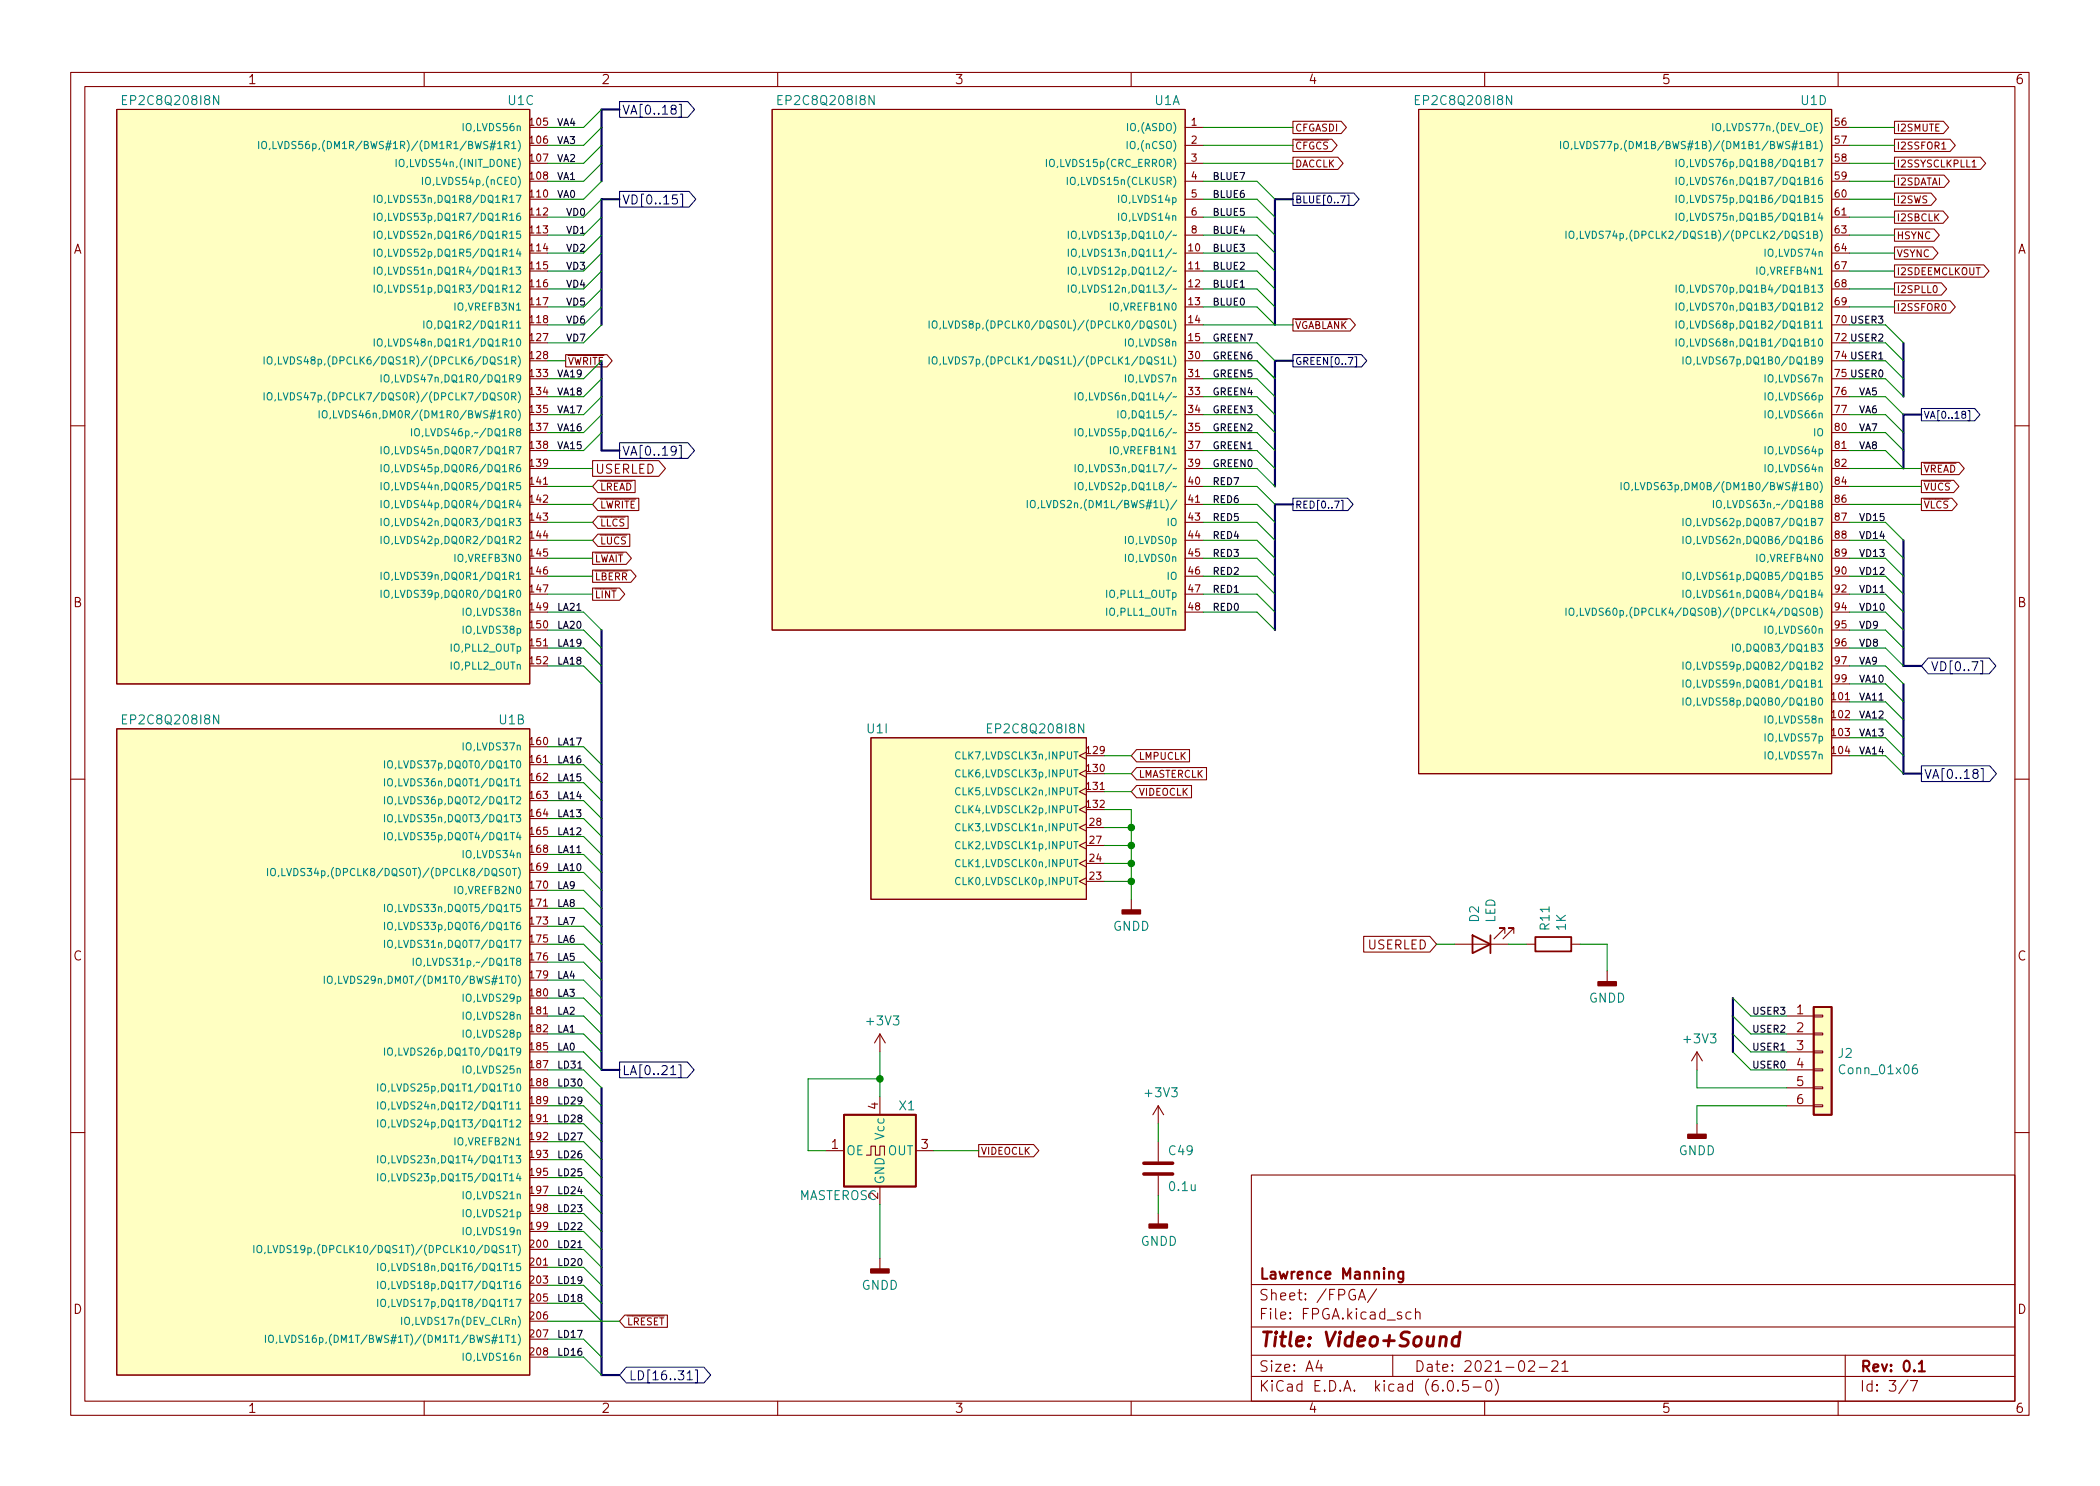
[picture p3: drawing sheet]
<svg xmlns="http://www.w3.org/2000/svg" width="297mm" height="210mm" viewBox="0 0 297 210" stroke-linecap="round" stroke-linejoin="round" font-family="sans-serif">
<defs><g id="words">
<text font-size="2.8" fill="#840000" x="178" y="190.6">Title: Video+Sound</text>
<g font-size="2.1" fill="#840000">
<text x="178" y="184">Sheet: /FPGA/</text>
<text x="178" y="181">Lawrence Manning</text>
<text x="178" y="186.7">File: FPGA.kicad_sch</text>
<text x="178" y="196.9">KiCad E.D.A. kicad (6.0.5-0)</text>
<text x="178" y="194.1">Size: A4</text>
<text x="200" y="194.1">Date: 2021-02-21</text>
<text x="263" y="194.1">Rev: 0.1</text>
<text x="263" y="196.9">Id: 3/7</text>
</g>
<g font-size="1.8" fill="#840000">
<text x="35" y="11.9">1</text>
<text x="85" y="11.9">2</text>
<text x="135" y="11.9">3</text>
<text x="185" y="11.9">4</text>
<text x="235" y="11.9">5</text>
<text x="285" y="11.9">6</text>
<text x="10.3" y="35.9">A</text>
<text x="285.3" y="35.9">A</text>
<text x="84.1" y="67">USERLED</text>
<text x="10.3" y="85.9">B</text>
<text x="285.3" y="85.9">B</text>
<text x="10.3" y="135.9">C</text>
<text x="193.5" y="134.3">USERLED</text>
<text x="285.3" y="135.9">C</text>
<text x="254.1" y="143.5">1</text>
<text x="254.1" y="146">2</text>
<text x="254.1" y="148.6">3</text>
<text x="254.1" y="151.1">4</text>
<text x="254.1" y="153.7">5</text>
<text x="124.2" y="157" transform="rotate(-90 124.2 157)">4</text>
<text x="254.1" y="156.2">6</text>
<text x="117.6" y="162.6">1</text>
<text x="130.3" y="162.6">3</text>
<text x="10.3" y="185.9">D</text>
<text x="285.3" y="185.9">D</text>
<text x="35" y="199.9">1</text>
<text x="85" y="199.9">2</text>
<text x="135" y="199.9">3</text>
<text x="185" y="199.9">4</text>
<text x="235" y="199.9">5</text>
<text x="285" y="199.9">6</text>
</g>
<g font-size="1.8" fill="#008484">
<text x="17.8" y="14.9">EP2C8Q208I8N</text>
<text x="71.9" y="14.9">U1C</text>
<text x="110.5" y="14.9">EP2C8Q208I8N</text>
<text x="163.3" y="14.9">U1A</text>
<text x="200.7" y="14.9">EP2C8Q208I8N</text>
<text x="254.8" y="14.9">U1D</text>
<text x="17.8" y="102.5">EP2C8Q208I8N</text>
<text x="70.6" y="102.5">U1B</text>
<text x="122.7" y="103.8">U1I</text>
<text x="140.1" y="103.8">EP2C8Q208I8N</text>
<text x="157.4" y="131.7">GNDD</text>
<text x="209.2" y="130.4" transform="rotate(-90 209.2 130.4)">D2</text>
<text x="211.5" y="130.6" transform="rotate(-90 211.5 130.6)">LED</text>
<text x="219.2" y="131.5" transform="rotate(-90 219.2 131.5)">R11</text>
<text x="221.5" y="131.6" transform="rotate(-90 221.5 131.6)">1K</text>
<text x="224.7" y="141.9">GNDD</text>
<text x="122.8" y="145.1">+3V3</text>
<text x="238.3" y="147.6">+3V3</text>
<text x="260" y="149.7">J2</text>
<text x="162.1" y="155.2">+3V3</text>
<text x="260.5" y="152">Conn_01x06</text>
<text x="125.1" y="161.1" transform="rotate(-90 125.1 161.1)">Vcc</text>
<text x="127.2" y="157.1">X1</text>
<text x="119.6" y="163.4">OE</text>
<text x="125.1" y="167.6" transform="rotate(-90 125.1 167.6)">GND</text>
<text x="125.6" y="163.4">OUT</text>
<text x="165.4" y="163.4">C49</text>
<text x="237.4" y="163.4">GNDD</text>
<text x="112.9" y="169.8">MASTEROSC</text>
<text x="124.2" y="169.7" transform="rotate(-90 124.2 169.7)">2</text>
<text x="165.5" y="168.5">0.1u</text>
<text x="161.3" y="176.3">GNDD</text>
<text x="121.9" y="182.5">GNDD</text>
</g>
<g font-size="1.8" fill="#000084">
<text x="87.9" y="16.2">VA[0..18]</text>
<text x="87.9" y="28.9">VD[0..15]</text>
<text x="87.9" y="64.5">VA[0..19]</text>
<text x="273" y="95">VD[0..7]</text>
<text x="272.1" y="110.2">VA[0..18]</text>
<text x="87.9" y="152.1">LA[0..21]</text>
<text x="88.9" y="195.3">LD[16..31]</text>
</g>
<g font-size="1.4" fill="#840000">
<text x="75" y="17.8">105</text>
<text x="168.5" y="17.8">1</text>
<text x="259.6" y="17.8">56</text>
<text x="75" y="20.3">106</text>
<text x="75" y="22.9">107</text>
<text x="168.5" y="20.3">2</text>
<text x="168.5" y="22.9">3</text>
<text x="183.1" y="18.6">CFGASDI</text>
<text x="183.1" y="23.7">DACCLK</text>
<text x="183.1" y="21.1">~{CFGCS}</text>
<text x="259.6" y="20.3">57</text>
<text x="259.6" y="22.9">58</text>
<text x="268.2" y="23.7">I2SSYSCLKPLL1</text>
<text x="268.2" y="21.1">I2SSFOR1</text>
<text x="268.2" y="18.6">I2SMUTE</text>
<text x="75" y="25.4">108</text>
<text x="75" y="27.9">110</text>
<text x="168.5" y="25.4">4</text>
<text x="168.5" y="27.9">5</text>
<text x="259.6" y="25.4">59</text>
<text x="259.6" y="27.9">60</text>
<text x="268.2" y="26.2">I2SDATAI</text>
<text x="268.2" y="28.8">I2SWS</text>
<text x="75" y="30.5">112</text>
<text x="75" y="33">113</text>
<text x="75" y="35.6">114</text>
<text x="168.1" y="35.6">10</text>
<text x="168.5" y="30.5">6</text>
<text x="168.5" y="33">8</text>
<text x="259.6" y="30.5">61</text>
<text x="259.6" y="33">63</text>
<text x="259.6" y="35.6">64</text>
<text x="268.2" y="31.3">I2SBCLK</text>
<text x="268.2" y="33.8">HSYNC</text>
<text x="75" y="38.1">115</text>
<text x="75" y="40.6">116</text>
<text x="168.1" y="38.1">11</text>
<text x="168.1" y="40.6">12</text>
<text x="259.6" y="38.1">67</text>
<text x="259.6" y="40.6">68</text>
<text x="268.2" y="38.9">I2SDEEMCLKOUT</text>
<text x="268.2" y="36.4">VSYNC</text>
<text x="268.2" y="41.5">I2SPLL0</text>
<text x="75" y="43.2">117</text>
<text x="75" y="45.7">118</text>
<text x="168.1" y="43.2">13</text>
<text x="168.1" y="45.7">14</text>
<text x="183.1" y="46.5">~{VGABLANK}</text>
<text x="259.6" y="43.2">69</text>
<text x="268.2" y="44">I2SSFOR0</text>
<text x="75" y="48.3">127</text>
<text x="75" y="50.8">128</text>
<text x="75" y="53.3">133</text>
<text x="80.3" y="51.6">~{VWRITE}</text>
<text x="168.1" y="48.3">15</text>
<text x="168.1" y="50.8">30</text>
<text x="168.1" y="53.3">31</text>
<text x="75" y="55.9">134</text>
<text x="75" y="58.4">135</text>
<text x="168.1" y="55.9">33</text>
<text x="168.1" y="58.4">34</text>
<text x="259.6" y="55.9">76</text>
<text x="259.6" y="58.4">77</text>
<text x="75" y="61">137</text>
<text x="75" y="63.5">138</text>
<text x="168.1" y="61">35</text>
<text x="168.1" y="63.5">37</text>
<text x="259.6" y="61">80</text>
<text x="259.6" y="63.5">81</text>
<text x="75" y="66">139</text>
<text x="75" y="68.6">141</text>
<text x="75" y="71.1">142</text>
<text x="84.8" y="69.4">~{LREAD}</text>
<text x="84.8" y="71.9">~{LWRITE}</text>
<text x="168.1" y="66">39</text>
<text x="168.1" y="68.6">40</text>
<text x="168.1" y="71.1">41</text>
<text x="259.6" y="66">82</text>
<text x="259.6" y="68.6">84</text>
<text x="259.6" y="71.1">86</text>
<text x="272" y="71.9">~{VLCS}</text>
<text x="272" y="69.4">~{VUCS}</text>
<text x="272" y="66.9">~{VREAD}</text>
<text x="75" y="73.7">143</text>
<text x="75" y="76.2">144</text>
<text x="84.8" y="77">~{LUCS}</text>
<text x="84.8" y="74.5">~{LLCS}</text>
<text x="168.1" y="73.7">43</text>
<text x="168.1" y="76.2">44</text>
<text x="259.6" y="73.7">87</text>
<text x="259.6" y="76.2">88</text>
<text x="75" y="78.7">145</text>
<text x="75" y="81.3">146</text>
<text x="75" y="83.8">147</text>
<text x="84.1" y="82.1">~{LBERR}</text>
<text x="84.1" y="79.6">~{LWAIT}</text>
<text x="168.1" y="78.7">45</text>
<text x="168.1" y="81.3">46</text>
<text x="168.1" y="83.8">47</text>
<text x="259.6" y="78.7">89</text>
<text x="259.6" y="81.3">90</text>
<text x="259.6" y="83.8">92</text>
<text x="75" y="86.4">149</text>
<text x="75" y="88.9">150</text>
<text x="84.1" y="84.6">~{LINT}</text>
<text x="168.1" y="86.4">48</text>
<text x="259.6" y="86.4">94</text>
<text x="259.6" y="88.9">95</text>
<text x="75" y="91.4">151</text>
<text x="75" y="94">152</text>
<text x="259.6" y="91.4">96</text>
<text x="259.6" y="94">97</text>
<text x="259.2" y="99.1">101</text>
<text x="259.2" y="101.6">102</text>
<text x="259.6" y="96.5">99</text>
<text x="75" y="105.4">160</text>
<text x="75" y="107.9">161</text>
<text x="153.8" y="106.7">129</text>
<text x="161" y="107.5">LMPUCLK</text>
<text x="259.2" y="104.1">103</text>
<text x="259.2" y="106.7">104</text>
<text x="75" y="110.5">162</text>
<text x="75" y="113">163</text>
<text x="153.8" y="109.2">130</text>
<text x="153.8" y="111.8">131</text>
<text x="161" y="112.6">VIDEOCLK</text>
<text x="161" y="110">LMASTERCLK</text>
<text x="75" y="115.6">164</text>
<text x="75" y="118.1">165</text>
<text x="153.8" y="114.3">132</text>
<text x="154.2" y="119.4">27</text>
<text x="154.2" y="116.8">28</text>
<text x="75" y="120.6">168</text>
<text x="75" y="123.2">169</text>
<text x="75" y="125.7">170</text>
<text x="154.2" y="124.5">23</text>
<text x="154.2" y="121.9">24</text>
<text x="75" y="128.3">171</text>
<text x="75" y="130.8">173</text>
<text x="75" y="133.3">175</text>
<text x="75" y="135.9">176</text>
<text x="75" y="138.4">179</text>
<text x="75" y="141">180</text>
<text x="75" y="143.5">181</text>
<text x="75" y="146">182</text>
<text x="75" y="148.6">185</text>
<text x="75" y="151.1">187</text>
<text x="75" y="153.7">188</text>
<text x="75" y="156.2">189</text>
<text x="75" y="158.7">191</text>
<text x="75" y="161.3">192</text>
<text x="75" y="163.8">193</text>
<text x="75" y="166.4">195</text>
<text x="138.7" y="163.4">VIDEOCLK</text>
<text x="75" y="168.9">197</text>
<text x="75" y="171.4">198</text>
<text x="75" y="174">199</text>
<text x="75" y="176.5">200</text>
<text x="75" y="179.1">201</text>
<text x="75" y="181.6">203</text>
<text x="75" y="184.1">205</text>
<text x="75" y="186.7">206</text>
<text x="75" y="189.2">207</text>
<text x="75" y="191.8">208</text>
<text x="88.6" y="187.5">~{LRESET}</text>
</g>
<g font-size="1.4">
<text x="78.7" y="17.8">VA4</text>
<text x="78.7" y="20.4">VA3</text>
<text x="78.7" y="22.9">VA2</text>
<text x="78.7" y="25.4">VA1</text>
<text x="78.7" y="28">VA0</text>
<text x="171.4" y="28">BLUE6</text>
<text x="171.4" y="25.4">BLUE7</text>
<text x="80" y="33.1">VD1</text>
<text x="80" y="35.6">VD2</text>
<text x="80" y="30.5">VD0</text>
<text x="171.4" y="35.6">BLUE3</text>
<text x="171.4" y="33.1">BLUE4</text>
<text x="171.4" y="30.5">BLUE5</text>
<text x="80" y="38.1">VD3</text>
<text x="80" y="40.7">VD4</text>
<text x="171.4" y="38.1">BLUE2</text>
<text x="171.4" y="40.7">BLUE1</text>
<text x="80" y="43.2">VD5</text>
<text x="80" y="45.8">VD6</text>
<text x="171.4" y="43.2">BLUE0</text>
<text x="259.6" y="45.7">70 USER3</text>
<text x="78.7" y="53.4">VA19</text>
<text x="80" y="48.3">VD7</text>
<text x="171.4" y="48.3">GREEN7</text>
<text x="171.4" y="50.8">GREEN6</text>
<text x="171.4" y="53.4">GREEN5</text>
<text x="259.6" y="48.3">72 USER2</text>
<text x="259.6" y="50.8">74 USER1</text>
<text x="259.6" y="53.3">75 USER0</text>
<text x="78.7" y="55.9">VA18</text>
<text x="78.7" y="58.5">VA17</text>
<text x="171.4" y="55.9">GREEN4</text>
<text x="171.4" y="58.5">GREEN3</text>
<text x="262.9" y="58.5">VA6</text>
<text x="262.9" y="55.9">VA5</text>
<text x="78.7" y="63.5">VA15</text>
<text x="78.7" y="61">VA16</text>
<text x="171.4" y="63.5">GREEN1</text>
<text x="171.4" y="61">GREEN2</text>
<text x="262.9" y="63.5">VA8</text>
<text x="262.9" y="61">VA7</text>
<text x="171.4" y="68.6">RED7</text>
<text x="171.4" y="71.2">RED6</text>
<text x="171.4" y="66.1">GREEN0</text>
<text x="171.4" y="76.2">RED4</text>
<text x="171.4" y="73.7">RED5</text>
<text x="262.9" y="76.2">VD14</text>
<text x="262.9" y="73.7">VD15</text>
<text x="171.4" y="78.8">RED3</text>
<text x="171.4" y="81.3">RED2</text>
<text x="171.4" y="83.9">RED1</text>
<text x="262.9" y="81.3">VD12</text>
<text x="262.9" y="83.9">VD11</text>
<text x="262.9" y="78.8">VD13</text>
<text x="78.7" y="86.4">LA21</text>
<text x="78.7" y="88.9">LA20</text>
<text x="171.4" y="86.4">RED0</text>
<text x="262.9" y="86.4">VD10</text>
<text x="262.9" y="88.9">VD9</text>
<text x="78.7" y="91.5">LA19</text>
<text x="78.7" y="94">LA18</text>
<text x="262.9" y="91.5">VD8</text>
<text x="262.9" y="94">VA9</text>
<text x="262.9" y="96.6">VA10</text>
<text x="262.9" y="99.1">VA11</text>
<text x="262.9" y="101.6">VA12</text>
<text x="78.7" y="105.5">LA17</text>
<text x="78.7" y="108">LA16</text>
<text x="262.9" y="106.7">VA14</text>
<text x="262.9" y="104.2">VA13</text>
<text x="78.7" y="113.1">LA14</text>
<text x="78.7" y="110.5">LA15</text>
<text x="78.7" y="118.2">LA12</text>
<text x="78.7" y="115.6">LA13</text>
<text x="78.7" y="125.8">LA9</text>
<text x="78.7" y="120.7">LA11</text>
<text x="78.7" y="123.2">LA10</text>
<text x="78.7" y="128.3">LA8</text>
<text x="78.7" y="130.9">LA7</text>
<text x="78.7" y="133.4">LA6</text>
<text x="78.7" y="135.9">LA5</text>
<text x="78.7" y="141">LA3</text>
<text x="78.7" y="138.5">LA4</text>
<text x="78.7" y="143.6">LA2</text>
<text x="248.1" y="143.6">USER3</text>
<text x="78.7" y="148.6">LA0</text>
<text x="78.7" y="146.1">LA1</text>
<text x="248.1" y="146.1">USER2</text>
<text x="248.1" y="148.6">USER1</text>
<text x="78.7" y="153.7">LD30</text>
<text x="78.7" y="151.2">LD31</text>
<text x="248.1" y="151.2">USER0</text>
<text x="78.7" y="161.3">LD27</text>
<text x="78.7" y="158.8">LD28</text>
<text x="78.7" y="156.3">LD29</text>
<text x="78.7" y="166.4">LD25</text>
<text x="78.7" y="163.9">LD26</text>
<text x="78.7" y="169">LD24</text>
<text x="78.7" y="171.5">LD23</text>
<text x="78.7" y="176.6">LD21</text>
<text x="78.7" y="174">LD22</text>
<text x="78.7" y="179.1">LD20</text>
<text x="78.7" y="181.7">LD19</text>
<text x="78.7" y="184.2">LD18</text>
<text x="78.7" y="191.8">LD16</text>
<text x="78.7" y="189.3">LD17</text>
</g>
<g font-size="1.4" fill="#008484">
<text x="41" y="21.1">IO,LVDS56p,(DM1R/BWS#1R)/(DM1R1/BWS#1R1)</text>
<text x="56.9" y="23.6">IO,LVDS54n,(INIT_DONE)</text>
<text x="65.8" y="18.5">IO,LVDS56n</text>
<text x="148.6" y="23.6">IO,LVDS15p(CRC_ERROR)</text>
<text x="159.7" y="18.5">IO,(ASDO)</text>
<text x="159.9" y="21.1">IO,(nCSO)</text>
<text x="225.1" y="21.1">IO,LVDS77p,(DM1B/BWS#1B)/(DM1B1/BWS#1B1)</text>
<text x="239" y="23.6">IO,LVDS76p,DQ1B8/DQ1B17</text>
<text x="242.9" y="18.5">IO,LVDS77n,(DEV_OE)</text>
<text x="54.8" y="28.7">IO,LVDS53n,DQ1R8/DQ1R17</text>
<text x="60.5" y="26.2">IO,LVDS54p,(nCEO)</text>
<text x="151.7" y="26.2">IO,LVDS15n(CLKUSR)</text>
<text x="158.5" y="28.7">IO,LVDS14p</text>
<text x="239" y="26.2">IO,LVDS76n,DQ1B7/DQ1B16</text>
<text x="239" y="28.7">IO,LVDS75p,DQ1B6/DQ1B15</text>
<text x="54.8" y="31.2">IO,LVDS53p,DQ1R7/DQ1R16</text>
<text x="54.8" y="33.8">IO,LVDS52n,DQ1R6/DQ1R15</text>
<text x="153.2" y="33.8">IO,LVDS13p,DQ1L0/~</text>
<text x="158.5" y="31.2">IO,LVDS14n</text>
<text x="225.4" y="33.8">IO,LVDS74p,(DPCLK2/DQS1B)/(DPCLK2/DQS1B)</text>
<text x="239" y="31.2">IO,LVDS75n,DQ1B5/DQ1B14</text>
<text x="54.8" y="36.3">IO,LVDS52p,DQ1R5/DQ1R14</text>
<text x="54.8" y="38.9">IO,LVDS51n,DQ1R4/DQ1R13</text>
<text x="54.8" y="41.4">IO,LVDS51p,DQ1R3/DQ1R12</text>
<text x="153.2" y="36.3">IO,LVDS13n,DQ1L1/~</text>
<text x="153.2" y="38.9">IO,LVDS12p,DQ1L2/~</text>
<text x="153.2" y="41.4">IO,LVDS12n,DQ1L3/~</text>
<text x="239" y="41.4">IO,LVDS70p,DQ1B4/DQ1B13</text>
<text x="248.8" y="38.9">IO,VREFB4N1</text>
<text x="250" y="36.3">IO,LVDS74n</text>
<text x="61.4" y="46.5">IO,DQ1R2/DQ1R11</text>
<text x="64.6" y="43.9">IO,VREFB3N1</text>
<text x="135.1" y="46.5">IO,LVDS8p,(DPCLK0/DQS0L)/(DPCLK0/DQS0L)</text>
<text x="157.3" y="43.9">IO,VREFB1N0</text>
<text x="239" y="43.9">IO,LVDS70n,DQ1B3/DQ1B12</text>
<text x="239" y="46.5">IO,LVDS68p,DQ1B2/DQ1B11</text>
<text x="41.3" y="51.6">IO,LVDS48p,(DPCLK6/DQS1R)/(DPCLK6/DQS1R)</text>
<text x="54.8" y="49">IO,LVDS48n,DQ1R1/DQ1R10</text>
<text x="135.1" y="51.6">IO,LVDS7p,(DPCLK1/DQS1L)/(DPCLK1/DQS1L)</text>
<text x="159.3" y="49">IO,LVDS8n</text>
<text x="239" y="49">IO,LVDS68n,DQ1B1/DQ1B10</text>
<text x="239.7" y="51.6">IO,LVDS67p,DQ1B0/DQ1B9</text>
<text x="41.3" y="56.6">IO,LVDS47p,(DPCLK7/DQS0R)/(DPCLK7/DQS0R)</text>
<text x="48.2" y="59.2">IO,LVDS46n,DM0R/(DM1R0/BWS#1R0)</text>
<text x="55.6" y="54.1">IO,LVDS47n,DQ1R0/DQ1R9</text>
<text x="154" y="56.6">IO,LVDS6n,DQ1L4/~</text>
<text x="159.3" y="54.1">IO,LVDS7n</text>
<text x="159.8" y="59.2">IO,DQ1L5/~</text>
<text x="250" y="54.1">IO,LVDS67n</text>
<text x="250" y="56.6">IO,LVDS66p</text>
<text x="250" y="59.2">IO,LVDS66n</text>
<text x="55.6" y="64.3">IO,LVDS45n,DQ0R7/DQ1R7</text>
<text x="60.3" y="61.7">IO,LVDS46p,~/DQ1R8</text>
<text x="154" y="61.7">IO,LVDS5p,DQ1L6/~</text>
<text x="157.3" y="64.3">IO,VREFB1N1</text>
<text x="250" y="64.3">IO,LVDS64p</text>
<text x="256.6" y="61.7">IO</text>
<text x="55.6" y="66.8">IO,LVDS45p,DQ0R6/DQ1R6</text>
<text x="55.6" y="69.3">IO,LVDS44n,DQ0R5/DQ1R5</text>
<text x="55.6" y="71.9">IO,LVDS44p,DQ0R4/DQ1R4</text>
<text x="145.4" y="71.9">IO,LVDS2n,(DM1L/BWS#1L~{})/~{}</text>
<text x="154" y="66.8">IO,LVDS3n,DQ1L7/~</text>
<text x="154" y="69.3">IO,LVDS2p,DQ1L8/~</text>
<text x="232.4" y="69.3">IO,LVDS63p,DM0B/(DM1B0/BWS#1B0)</text>
<text x="244.5" y="71.9">IO,LVDS63n,~/DQ1B8</text>
<text x="250" y="66.8">IO,LVDS64n</text>
<text x="55.6" y="74.4">IO,LVDS42n,DQ0R3/DQ1R3</text>
<text x="55.6" y="77">IO,LVDS42p,DQ0R2/DQ1R2</text>
<text x="159.3" y="77">IO,LVDS0p</text>
<text x="165.1" y="74.4">IO</text>
<text x="239.7" y="74.4">IO,LVDS62p,DQ0B7/DQ1B7</text>
<text x="239.7" y="77">IO,LVDS62n,DQ0B6/DQ1B6</text>
<text x="55.6" y="82">IO,LVDS39n,DQ0R1/DQ1R1</text>
<text x="64.6" y="79.5">IO,VREFB3N0</text>
<text x="159.3" y="79.5">IO,LVDS0n</text>
<text x="165.1" y="82">IO</text>
<text x="239.7" y="82">IO,LVDS61p,DQ0B5/DQ1B5</text>
<text x="248.8" y="79.5">IO,VREFB4N0</text>
<text x="55.6" y="84.6">IO,LVDS39p,DQ0R0/DQ1R0</text>
<text x="65.8" y="87.1">IO,LVDS38n</text>
<text x="65.8" y="89.7">IO,LVDS38p</text>
<text x="156.6" y="84.6">IO,PLL1_OUTp</text>
<text x="156.6" y="87.1">IO,PLL1_OUTn</text>
<text x="225.4" y="87.1">IO,LVDS60p,(DPCLK4/DQS0B)/(DPCLK4/DQS0B)</text>
<text x="239.7" y="84.6">IO,LVDS61n,DQ0B4/DQ1B4</text>
<text x="250" y="89.7">IO,LVDS60n</text>
<text x="63.9" y="92.2">IO,PLL2_OUTp</text>
<text x="63.9" y="94.7">IO,PLL2_OUTn</text>
<text x="239.7" y="94.7">IO,LVDS59p,DQ0B2/DQ1B2</text>
<text x="246.3" y="92.2">IO,DQ0B3/DQ1B3</text>
<text x="239.7" y="99.8">IO,LVDS58p,DQ0B0/DQ1B0</text>
<text x="239.7" y="97.3">IO,LVDS59n,DQ0B1/DQ1B1</text>
<text x="65.8" y="106.2">IO,LVDS37n</text>
<text x="135.6" y="107.4">CLK7,LVDSCLK3n,INPUT</text>
<text x="250" y="102.4">IO,LVDS58n</text>
<text x="250" y="104.9">IO,LVDS57p</text>
<text x="250" y="107.4">IO,LVDS57n</text>
<text x="55.9" y="108.7">IO,LVDS37p,DQ0T0/DQ1T0</text>
<text x="55.9" y="111.2">IO,LVDS36n,DQ0T1/DQ1T1</text>
<text x="55.9" y="113.8">IO,LVDS36p,DQ0T2/DQ1T2</text>
<text x="135.6" y="110">CLK6,LVDSCLK3p,INPUT</text>
<text x="135.6" y="112.5">CLK5,LVDSCLK2n,INPUT</text>
<text x="55.9" y="116.3">IO,LVDS35n,DQ0T3/DQ1T3</text>
<text x="55.9" y="118.9">IO,LVDS35p,DQ0T4/DQ1T4</text>
<text x="135.6" y="115.1">CLK4,LVDSCLK2p,INPUT</text>
<text x="135.6" y="117.6">CLK3,LVDSCLK1n,INPUT</text>
<text x="41.6" y="123.9">IO,LVDS34p,(DPCLK8/DQS0T)/(DPCLK8/DQS0T)</text>
<text x="65.8" y="121.4">IO,LVDS34n</text>
<text x="135.6" y="125.2">CLK0,LVDSCLK0p,INPUT</text>
<text x="135.6" y="122.7">CLK1,LVDSCLK0n,INPUT</text>
<text x="135.6" y="120.1">CLK2,LVDSCLK1p,INPUT</text>
<text x="55.9" y="129">IO,LVDS33n,DQ0T5/DQ1T5</text>
<text x="55.9" y="131.6">IO,LVDS33p,DQ0T6/DQ1T6</text>
<text x="64.6" y="126.5">IO,VREFB2N0</text>
<text x="55.9" y="134.1">IO,LVDS31n,DQ0T7/DQ1T7</text>
<text x="60.5" y="136.6">IO,LVDS31p,~/DQ1T8</text>
<text x="48.7" y="139.2">IO,LVDS29n,DM0T/(DM1T0/BWS#1T0)</text>
<text x="65.8" y="141.7">IO,LVDS29p</text>
<text x="55.9" y="149.3">IO,LVDS26p,DQ1T0/DQ1T9</text>
<text x="65.8" y="144.3">IO,LVDS28n</text>
<text x="65.8" y="146.8">IO,LVDS28p</text>
<text x="55.1" y="154.4">IO,LVDS25p,DQ1T1/DQ1T10</text>
<text x="65.8" y="151.9">IO,LVDS25n</text>
<text x="55.1" y="157">IO,LVDS24n,DQ1T2/DQ1T11</text>
<text x="55.1" y="159.5">IO,LVDS24p,DQ1T3/DQ1T12</text>
<text x="55.1" y="164.6">IO,LVDS23n,DQ1T4/DQ1T13</text>
<text x="55.1" y="167.1">IO,LVDS23p,DQ1T5/DQ1T14</text>
<text x="64.6" y="162">IO,VREFB2N1</text>
<text x="65.8" y="169.7">IO,LVDS21n</text>
<text x="65.8" y="172.2">IO,LVDS21p</text>
<text x="40" y="177.3">IO,LVDS19p,(DPCLK10/DQS1T)/(DPCLK10/DQS1T)</text>
<text x="55.1" y="179.8">IO,LVDS18n,DQ1T6/DQ1T15</text>
<text x="65.8" y="174.7">IO,LVDS19n</text>
<text x="55.1" y="182.4">IO,LVDS18p,DQ1T7/DQ1T16</text>
<text x="55.1" y="184.9">IO,LVDS17p,DQ1T8/DQ1T17</text>
<text x="41.6" y="190">IO,LVDS16p,(DM1T/BWS#1T)/(DM1T1/BWS#1T1)</text>
<text x="57.4" y="187.4">IO,LVDS17n(DEV_CLRn)</text>
<text x="65.8" y="192.5">IO,LVDS16n</text>
</g>
<g font-size="1.4" fill="#000084">
<text x="183.1" y="28.8">BLUE[0..7]</text>
<text x="183.1" y="51.6">GREEN[0..7]</text>
<text x="272" y="59.2">VA[0..18]</text>
<text x="183.1" y="71.9">RED[0..7]</text>
</g>
</g></defs>
<g fill="none" stroke="#840000" stroke-width=".15">
<path d="M10 10.2h277v190.1h-277zM12 12.2h273v186.1h-273zM16.5 15.5h58.4v81.3h-58.4zM60 10.2v2M74.9 18h2.6M109.2 15.5h58.4v73.6h-58.4zM110 10.2v2M160 10.2v2M167.6 18h2.6M182.9 17.2h6.8l.8 .8-.8 .9h-6.8zM182.9 19.7h5.5l.7 .9-.7 .8h-5.5zM200.7 15.5h58.4v94h-58.4z"/>
<path d="M210 10.2v2M259.1 18h2.5M260 10.2v2M268 19.7h7.8l.8 .9-.8 .8h-7.8zM268 17.2h6.9l.7 .8-.7 .9h-6.9zM74.9 20.6h2.6M74.9 23.1h2.6M74.9 25.6h2.6M74.9 28.2h2.6M74.9 30.7h2.6M74.9 33.3h2.6M74.9 35.8h2.6"/>
<path d="M74.9 38.3h2.6M167.6 20.6h2.6M167.6 23.1h2.6M167.6 25.6h2.6M167.6 28.2h2.6M167.6 30.7h2.6M167.6 33.3h2.6M167.6 35.8h2.6M167.6 38.3h2.6M182.9 22.2h6.3l.8 .9-.8 .9h-6.3zM259.1 20.6h2.5M259.1 23.1h2.5"/>
<path d="M259.1 25.6h2.5M259.1 28.2h2.5M259.1 30.7h2.5M259.1 33.3h2.5M259.1 35.8h2.5M259.1 38.3h2.5M268 24.8h7l.7 .8-.7 .9h-7zM268 22.2h12.1l.8 .9-.8 .9h-12.1zM268 27.3h5.1l.8 .9-.8 .9h-5.1zM268 29.9h6.8l.8 .8-.8 .9h-6.8zM268 32.4h5.6l.7 .9-.7 .8h-5.6zM268 37.5h12.6l.7 .8-.7 .9h-12.6z"/>
<path d="M268 34.9h5.4l.7 .9-.7 .9h-5.4zM274.7 21.1h.5M279 22.9l.2-.3v1M279 23.6h.5M74.9 40.9h2.6M74.9 43.4h2.6M74.9 46h2.6M74.9 48.5h2.6M74.9 51h2.6M74.9 53.6h2.6M74.9 56.1h2.6M74.9 58.7h2.6"/>
<path d="M80 50.2h5.8l.8 .8-.8 .9h-5.8zM167.6 40.9h2.6M167.6 43.4h2.6M167.6 46h2.6M167.6 48.5h2.6M167.6 51h2.6M167.6 53.6h2.6M167.6 56.1h2.6M167.6 58.7h2.6M182.9 45.1h8.1l.7 .9-.7 .8h-8.1zM259.1 40.9h2.5M259.1 43.4h2.5"/>
<path d="M259.1 46h2.5M259.1 48.5h2.5M259.1 51h2.5M259.1 53.6h2.5M259.1 56.1h2.5M259.1 58.7h2.5M268 42.6h7.8l.8 .8-.8 .9h-7.8zM268 40h6.6l.8 .9-.8 .9h-6.6zM273.5 40.5l.2-.1a.53 .53 0 0 1 .3 .5 .53 .53 0 0 1-.3 .5l-.3-.4zM10 60.2h2M74.9 61.2h2.6M74.9 63.7h2.6"/>
<path d="M74.9 66.3h2.6M74.9 68.8h2.6M74.9 71.4h2.6M74.9 73.9h2.6M74.9 76.4h2.6M74.9 79h2.6M83.8 78.1h4.8l.7 .9-.7 .9h-4.8zM83.8 65.2h9.4l.9 1.1-.9 1.1h-9.4zM84.6 75.6h4.5v1.7h-4.5l-.8-.9zM84.6 73h4.2v1.8h-4.2l-.8-.9zM84.6 68h5.2v1.7h-5.2l-.8-.9zM84.6 70.5h5.8v1.7h-5.8l-.8-.8z"/>
<path d="M167.6 61.2h2.6M167.6 63.7h2.6M167.6 66.3h2.6M167.6 68.8h2.6M167.6 71.4h2.6M167.6 73.9h2.6M167.6 76.4h2.6M167.6 79h2.6M259.1 61.2h2.5M259.1 63.7h2.5M259.1 66.3h2.5M259.1 68.8h2.5"/>
<path d="M259.1 71.4h2.5M259.1 73.9h2.5M259.1 76.4h2.5M259.1 79h2.5M271.8 70.5h4.3l.8 .9-.8 .8h-4.3zM271.8 68h4.5l.8 .8-.8 .9h-4.5zM271.8 65.4h5.3l.7 .9-.7 .9h-5.3zM285 60.2h2M74.9 81.5h2.6M74.9 84.1h2.6M74.9 86.6h2.6M74.9 89.1h2.6"/>
<path d="M74.9 91.7h2.6M74.9 94.2h2.6M83.8 80.7h5.4l.8 .8-.8 .9h-5.4zM83.8 83.2h3.8l.8 .9-.8 .8h-3.8zM167.6 81.5h2.6M167.6 84.1h2.6M167.6 86.6h2.6M259.1 99.3h2.5M259.1 81.5h2.5M259.1 84.1h2.5M259.1 86.6h2.5M259.1 89.1h2.5"/>
<path d="M259.1 91.7h2.5M259.1 94.2h2.5M259.1 96.8h2.5M10 110.2h2M16.5 103.1h58.4v91.5h-58.4zM74.9 105.7h2.6M74.9 108.2h2.6M74.9 110.7h2.6M74.9 113.3h2.6M74.9 115.8h2.6M74.9 118.4h2.6M123.2 104.4h30.5v22.8h-30.5z"/>
<path d="M153.7 106.4l-1 .5 1 .5M153.7 109l-1 .5 1 .5M153.7 111.5l-1 .5 1 .5M153.7 114l-1 .5 1 .6M153.7 119.1l-1 .5 1 .5M153.7 116.6l-1 .5 1 .5M153.7 106.9h2.5M153.7 109.5h2.5M153.7 112h2.5M153.7 114.5h2.5M153.7 119.6h2.5M153.7 117.1h2.5"/>
<path d="M160.8 106.1h7.5v1.7h-7.5l-.8-.9zM160.8 111.1h7.7v1.8h-7.7l-.8-.9zM160.8 108.6h9.9v1.7h-9.9l-.8-.8zM259.1 101.8h2.5M259.1 104.4h2.5M259.1 106.9h2.5M285 110.2h2M74.9 120.9h2.6M74.9 123.4h2.6M74.9 126h2.6M74.9 128.5h2.6M74.9 131.1h2.6"/>
<path d="M74.9 133.6h2.6M74.9 136.1h2.6M74.9 138.7h2.6M153.7 124.2l-1 .5 1 .5M153.7 121.7l-1 .5 1 .5M153.7 124.7h2.5M153.7 122.2h2.5M160 127.2v1.6M192.9 132.5h9.3l1 1.1-1 1.1h-9.3zM205.7 133.6h7.7M212.9 132.1v-.8h-.8h.8l-1.6 1.5M214.1 132.1v-.8h-.7h.7l-1.5 1.5"/>
<path d="M215.9 133.6h1.3M222.2 133.6h1.3M227.3 137.4v1.5M74.9 141.2h2.6M74.9 143.8h2.6M74.9 146.3h2.6M74.9 148.8h2.6M74.9 151.4h2.6M74.9 153.9h2.6M74.9 156.5h2.6M74.9 159h2.6M124.5 146.3l-.8 1.3"/>
<path d="M124.5 146.3v2.5M124.5 155.2v2.5M124.5 146.3l.7 1.3M163.8 156.5v2.5M163.8 156.5l-.7 1.2M163.8 156.5l.8 1.2M240 148.8v2.6M240 159v1.5M240 148.8l-.7 1.3M240 148.8l.8 1.3M252.7 143.8h3.8M252.7 146.3h3.8"/>
<path d="M252.7 148.8h3.8M252.7 151.4h3.8M252.7 153.9h3.8M252.7 156.5h3.8M256.5 156.3h1.3v.3h-1.3zM256.5 153.8h1.3v.2h-1.3zM256.5 151.3h1.3v.2h-1.3zM256.5 148.7h1.3v.3h-1.3zM256.5 146.2h1.3v.2h-1.3zM256.5 143.6h1.3v.3h-1.3zM10 160.2h2M74.9 161.5h2.6"/>
<path d="M74.9 164.1h2.6M74.9 166.6h2.6M74.9 169.2h2.6M74.9 171.7h2.6M74.9 174.2h2.6M74.9 176.8h2.6M74.9 179.3h2.6M116.8 162.8h2.6M122.6 163.4h.6v-1.2h.6v1.2h.7v-1.2h.6v1.2M124.5 178v1.6M129.5 162.8h2.6M138.4 161.9h7.8l.7 .9-.7 .9h-7.8z"/>
<path d="M163.8 161.5v2.8M163.8 166.4v2.8M163.8 171.7v1.5M177 166.3h108v32h-108zM285 160.2h2M60 198.3v2M74.9 181.9h2.6M74.9 184.4h2.6M74.9 186.9h2.6M74.9 189.5h2.6M74.9 192h2.6M88.4 186.1h6v1.7h-6l-.8-.9z"/>
<path d="M110 198.3v2M160 198.3v2M177 194.8h108M177 191.8h108M177 187.8h108M177 181.8h108M186.5 192.5l-.4 1h1M186.9 193v1M192.1 183.9l.5-1.5 .5 1.5M192.3 183.5h.7M194.7 182.4l-1.3 1.9M197 191.8v3"/>
<path d="M199.6 185.7l-.5-.1-.2 .3v.4l.1 .3h.1h.5M200.2 185.8a.37 .37 0 0 1 .7 0v.8M200.2 185.1v1.5M204.9 195.4a.36 .36 0 0 1 .6 .2 .77 .77 0 0 1-.4 1.2 1 1 0 0 1-.2-1.4zM206.2 196.7l.1 .1h-.1h-.1l.1-.1v.1M207.6 195.3h-.7v.7l.2-.1 .5 .1 .1 .2-.1 .5-.2 .1h-.3l-.2-.1M208.4 196.3h1.1M210 198.3v2M210.4 195.4a.36 .36 0 0 1 .5 .2 .77 .77 0 0 1-.4 1.2 1 1 0 0 1-.1-1.4zM211.5 195.1a1.72 1.72 0 0 1 0 2.3M216.2 192.7l.2-.2 .5 .1a.41 .41 0 0 1 .1 .6l-.9 .8h1M217.7 193.5h1.2"/>
<path d="M219.5 192.7l.2-.2 .5 .1a.41 .41 0 0 1 .1 .6l-.9 .8h1M220.9 193l.5-.5v1.5M220.9 194h.9M260 198.3v2M261 191.8v6.5M269.9 195.3l-1.3 1.9M270.2 195.3h1l-.6 1.5"/>
</g>
<path d="M198.5 179.9v1.2a.41 .41 0 0 1-.7 .3M198.5 180l-.4-.1-.3 .3v.4l.1 .3h.2h.4M271.4 193l.4-.5v1.5M271.4 194h.9" fill="none" stroke="#840000" stroke-width=".3"/>
<path d="M203.8 189.3a.49 .49 0 0 1 .8 .1l-.1 1.1M206.4 189.2a.66 .66 0 0 0-1 .3v.6l.1 .3 .2 .1 .6-.1M206.5 188.5l-.2 2" fill="none" stroke="#840000" stroke-width=".4"/>
<g fill="#ffffc2" stroke="#ffffc2" stroke-width=".14">
<path d="M200.7 15.5h58.4v94h-58.4z"/>
<path d="M16.5 103.1h58.4v91.5h-58.4z"/>
<path d="M109.2 15.5h58.4v73.6h-58.4z"/>
<path d="M256.5 142.5h2.6v15.2h-2.6z"/>
<path d="M16.5 15.5h58.4v81.3h-58.4z"/>
<path d="M119.4 157.7h10.1v10.2h-10.1z"/>
<path d="M123.2 104.4h30.5v22.8h-30.5z"/>
</g>
<g fill="none" stroke="#008484" stroke-width=".15">
<path d="M242.3 17.5v1M36.6 20v1M37.2 20.1l.1-.1a.34 .34 0 0 1 .4 .4v.3a.34 .34 0 0 1-.3 .3 .34 .34 0 0 1-.4-.3v-.3zM38.2 21l-.1 .2M38.6 20v1h.5M39.3 20l.3 1 .4-1M40.3 20a.51 .51 0 0 1 .6 .5 .51 .51 0 0 1-.6 .5zM52.9 27.6v1M52.9 30.2v1M52.9 32.7v1M52.9 35.3v1M52.9 37.8v1"/>
<path d="M53.5 27.7l.1-.1a.34 .34 0 0 1 .4 .4v.3a.34 .34 0 0 1-.3 .4 .34 .34 0 0 1-.3-.4v-.3zM53.5 30.2h.1a.34 .34 0 0 1 .4 .3v.3a.34 .34 0 0 1-.3 .4 .34 .34 0 0 1-.3-.4v-.3zM53.5 32.8l.1-.1a.34 .34 0 0 1 .4 .4v.3a.34 .34 0 0 1-.3 .3 .34 .34 0 0 1-.3-.3v-.3zM53.5 35.3h.1a.34 .34 0 0 1 .4 .3v.3a.34 .34 0 0 1-.3 .4 .34 .34 0 0 1-.3-.4v-.3zM53.5 37.8h.1a.34 .34 0 0 1 .4 .3v.4a.34 .34 0 0 1-.3 .3 .34 .34 0 0 1-.3-.3v-.4zM54.5 28.6l-.1 .2M54.5 31.1l-.1 .2M54.5 33.7l-.1 .2M54.5 36.2l-.1 .2M54.5 38.8l-.1 .2M56 22.6v1M56.6 22.6h.1a.34 .34 0 0 1 .4 .3v.3a.34 .34 0 0 1-.3 .4 .34 .34 0 0 1-.3-.4v-.3z"/>
<path d="M59.8 25.1v1M148 22.6v1M151 25.1v1M151.1 32.7v1M151.1 35.3v1M151.1 37.8v1M151.7 35.3h.1a.34 .34 0 0 1 .4 .3v.3a.34 .34 0 0 1-.3 .4 .34 .34 0 0 1-.4-.4v-.3zM151.7 37.8h.1a.34 .34 0 0 1 .4 .3v.4a.34 .34 0 0 1-.3 .3 .34 .34 0 0 1-.4-.3v-.4zM151.7 32.8l.1-.1a.34 .34 0 0 1 .4 .4v.3a.34 .34 0 0 1-.3 .3 .34 .34 0 0 1-.4-.3v-.3zM152.7 36.2l-.1 .2M152.7 38.8l-.1 .2M152.7 33.7l-.1 .2"/>
<path d="M159.4 20v1M220.7 20v1M221.2 20.2l.2-.2a.34 .34 0 0 1 .4 .4v.3a.34 .34 0 0 1-.3 .3 .34 .34 0 0 1-.3-.3zM221.5 32.7v1M222 32.9l.2-.2a.34 .34 0 0 1 .4 .4v.3a.34 .34 0 0 1-.3 .3 .34 .34 0 0 1-.4-.3zM222.3 21l-.1 .2M222.8 20v1h.5M223.1 33.7l-.1 .2M223.4 20l.4 1 .3-1M223.5 32.7v1h.5M224.2 32.7l.4 1 .3-1M224.5 20a.51 .51 0 0 1 .5 .5 .51 .51 0 0 1-.5 .5z"/>
<path d="M237.1 22.6v1M237.1 25.1v1M237.1 27.6v1M237.1 30.2v1M237.6 22.7l.2-.1a.34 .34 0 0 1 .4 .3v.3a.34 .34 0 0 1-.3 .4 .34 .34 0 0 1-.4-.4zM237.6 25.2l.2-.1a.34 .34 0 0 1 .4 .3v.4a.34 .34 0 0 1-.3 .3 .34 .34 0 0 1-.4-.3zM237.6 27.8l.2-.2a.34 .34 0 0 1 .4 .4v.3a.34 .34 0 0 1-.3 .4 .34 .34 0 0 1-.4-.4zM237.6 30.3l.2-.1a.34 .34 0 0 1 .4 .3v.3a.34 .34 0 0 1-.3 .4 .34 .34 0 0 1-.4-.4zM238.7 23.5l-.1 .2M238.7 26.1l-.1 .2M238.7 28.6l-.1 .2M238.7 31.1l-.1 .2"/>
<path d="M37.4 50.5v1M37.4 55.6v1M37.8 50.6l.2-.1a.34 .34 0 0 1 .5 .3v.4a.34 .34 0 0 1-.4 .3 .34 .34 0 0 1-.3-.3zM37.8 55.7l.2-.1a.34 .34 0 0 1 .5 .3v.3a.34 .34 0 0 1-.4 .4 .34 .34 0 0 1-.3-.4zM39 51.5l-.1 .2M39 56.5l-.1 .2M39.4 50.5v1h.5M39.4 55.6v1h.5M40.1 50.5l.3 1 .3-1M40.1 55.6l.3 1 .3-1M45.1 58.1v1M45.6 58.3l.2-.2a.34 .34 0 0 1 .5 .4v.3a.34 .34 0 0 1-.4 .3 .34 .34 0 0 1-.3-.3z"/>
<path d="M46.7 59.1l-.1 .2M47.2 58.1v1h.5M52.9 40.3v1M52.9 48v1M53.5 40.4l.1-.1a.34 .34 0 0 1 .4 .4v.3a.34 .34 0 0 1-.3 .4 .34 .34 0 0 1-.3-.4v-.3zM53.5 48h.1a.34 .34 0 0 1 .4 .3v.3a.34 .34 0 0 1-.3 .4 .34 .34 0 0 1-.3-.4v-.3zM53.9 53v1M54.5 53.1l.1-.1a.34 .34 0 0 1 .4 .4v.3a.34 .34 0 0 1-.3 .4 .34 .34 0 0 1-.4-.4v-.3zM54.5 41.3l-.1 .2M54.5 48.9l-.1 .2M60 45.4v1M60.5 45.5l.1-.1a.34 .34 0 0 1 .5 .4v.3a.34 .34 0 0 1-.4 .3 .34 .34 0 0 1-.3-.3v-.3z"/>
<path d="M131.4 45.4v1M131.4 50.5v1M131.9 45.6l.2-.2a.34 .34 0 0 1 .4 .4v.3a.34 .34 0 0 1-.3 .3 .34 .34 0 0 1-.3-.3zM131.9 50.6l.2-.1a.34 .34 0 0 1 .4 .3v.4a.34 .34 0 0 1-.3 .3 .34 .34 0 0 1-.3-.3zM133 46.4l-.1 .2M133 51.5l-.1 .2M133.5 45.4v1h.4M133.5 50.5v1h.4M134.1 45.4l.4 1 .3-1M134.1 50.5l.4 1 .3-1M151.1 40.3v1M151.7 40.4l.1-.1a.34 .34 0 0 1 .4 .4v.3a.34 .34 0 0 1-.3 .4 .34 .34 0 0 1-.4-.4v-.3z"/>
<path d="M152.1 55.6v1M152.6 55.7l.2-.1a.34 .34 0 0 1 .4 .3v.3a.34 .34 0 0 1-.3 .4 .34 .34 0 0 1-.4-.4zM152.7 41.3l-.1 .2M153.7 56.5l-.1 .2M158.1 58.1v1M158.6 58.3l.2-.2a.34 .34 0 0 1 .4 .4v.3a.34 .34 0 0 1-.3 .3 .34 .34 0 0 1-.3-.3zM237.1 40.3v1M237.1 42.9v1M237.1 45.4v1M237.1 48v1M237.6 40.5l.2-.2a.34 .34 0 0 1 .4 .4v.3a.34 .34 0 0 1-.3 .4 .34 .34 0 0 1-.4-.4zM237.6 43l.2-.1a.34 .34 0 0 1 .4 .3v.3a.34 .34 0 0 1-.3 .4 .34 .34 0 0 1-.4-.4z"/>
<path d="M237.6 45.6l.2-.2a.34 .34 0 0 1 .4 .4v.3a.34 .34 0 0 1-.3 .3 .34 .34 0 0 1-.4-.3zM237.6 48.1l.2-.1a.34 .34 0 0 1 .4 .3v.3a.34 .34 0 0 1-.3 .4 .34 .34 0 0 1-.4-.4zM238.1 50.5v1M238.5 50.6l.2-.1a.34 .34 0 0 1 .5 .3v.4a.34 .34 0 0 1-.4 .3 .34 .34 0 0 1-.3-.3zM238.7 41.3l-.1 .2M238.7 43.8l-.1 .2M238.7 46.4l-.1 .2M238.7 48.9l-.1 .2M53.9 63.2v1M53.9 65.7v1M53.9 68.3v1M53.9 70.8v1"/>
<path d="M53.9 73.4v1M53.9 75.9v1M54.5 63.2h.1a.34 .34 0 0 1 .4 .3v.4a.34 .34 0 0 1-.3 .3 .34 .34 0 0 1-.4-.3v-.4zM54.5 65.8l.1-.1a.34 .34 0 0 1 .4 .4v.3a.34 .34 0 0 1-.3 .4 .34 .34 0 0 1-.4-.4v-.3zM54.5 68.3h.1a.34 .34 0 0 1 .4 .3v.3a.34 .34 0 0 1-.3 .4 .34 .34 0 0 1-.4-.4v-.3zM54.5 70.9l.1-.1a.34 .34 0 0 1 .4 .4v.3a.34 .34 0 0 1-.3 .3 .34 .34 0 0 1-.4-.3v-.3zM54.5 73.4h.1a.34 .34 0 0 1 .4 .3v.3a.34 .34 0 0 1-.3 .4 .34 .34 0 0 1-.4-.4v-.3zM54.5 75.9h.1a.34 .34 0 0 1 .4 .3v.4a.34 .34 0 0 1-.3 .3 .34 .34 0 0 1-.4-.3v-.4zM58.2 60.7v1M58.8 60.7h.1a.34 .34 0 0 1 .4 .3v.3a.34 .34 0 0 1-.3 .4 .34 .34 0 0 1-.4-.4v-.3zM59.8 61.6l-.1 .2M152.1 60.7v1"/>
<path d="M152.1 65.7v1M152.1 68.3v1M152.6 60.8l.2-.1a.34 .34 0 0 1 .4 .3v.3a.34 .34 0 0 1-.3 .4 .34 .34 0 0 1-.4-.4zM152.6 65.9l.2-.2a.34 .34 0 0 1 .4 .4v.3a.34 .34 0 0 1-.3 .4 .34 .34 0 0 1-.4-.4zM152.6 68.4l.2-.1a.34 .34 0 0 1 .4 .3v.3a.34 .34 0 0 1-.3 .4 .34 .34 0 0 1-.4-.4zM153.7 61.6l-.1 .2M153.7 66.7l-.1 .2M153.7 69.2l-.1 .2M229.3 68.3v1M229.9 68.3h.1a.34 .34 0 0 1 .4 .3v.3a.34 .34 0 0 1-.3 .4 .34 .34 0 0 1-.4-.4v-.3zM230.9 69.2l-.1 .2M231.3 68.3v1h.5"/>
<path d="M238.1 73.4v1M238.1 75.9v1M238.5 73.5l.2-.1a.34 .34 0 0 1 .5 .3v.3a.34 .34 0 0 1-.4 .4 .34 .34 0 0 1-.3-.4zM238.5 76l.2-.1a.34 .34 0 0 1 .5 .3v.4a.34 .34 0 0 1-.4 .3 .34 .34 0 0 1-.3-.3zM242.4 70.8v1M242.8 71l.2-.2a.34 .34 0 0 1 .5 .4v.3a.34 .34 0 0 1-.4 .3 .34 .34 0 0 1-.3-.3zM244 71.8l-.1 .2M53.9 81v1M53.9 83.5v1M54.5 81h.1a.34 .34 0 0 1 .4 .3v.3a.34 .34 0 0 1-.3 .4 .34 .34 0 0 1-.4-.4v-.3zM54.5 83.6l.1-.1a.34 .34 0 0 1 .4 .4v.3a.34 .34 0 0 1-.3 .3 .34 .34 0 0 1-.4-.3v-.3zM221.5 86.1v1"/>
<path d="M222 86.2l.2-.1a.34 .34 0 0 1 .4 .3v.3a.34 .34 0 0 1-.3 .4 .34 .34 0 0 1-.4-.4zM223.1 87l-.1 .2M223.5 86.1v1h.5M224.2 86.1l.4 1 .3-1M238.1 81v1M238.1 83.5v1M238.1 93.7v1M238.1 96.2v1M238.1 98.8v1M238.5 98.9l.2-.1a.34 .34 0 0 1 .5 .3v.3a.34 .34 0 0 1-.4 .4 .34 .34 0 0 1-.3-.4zM238.5 81.1l.2-.1a.34 .34 0 0 1 .5 .3v.3a.34 .34 0 0 1-.4 .4 .34 .34 0 0 1-.3-.4zM238.5 83.7l.2-.2a.34 .34 0 0 1 .5 .4v.3a.34 .34 0 0 1-.4 .3 .34 .34 0 0 1-.3-.3z"/>
<path d="M238.5 93.8l.2-.1a.34 .34 0 0 1 .5 .3v.3a.34 .34 0 0 1-.4 .4 .34 .34 0 0 1-.3-.4zM238.5 96.4l.2-.2a.34 .34 0 0 1 .5 .4v.3a.34 .34 0 0 1-.4 .3 .34 .34 0 0 1-.3-.3zM245.1 91.1v1M245.7 91.2v-.1a.34 .34 0 0 1 .5 .4v.3a.34 .34 0 0 1-.4 .4 .34 .34 0 0 1-.3-.4v-.3zM54.4 107.6v1.1M54.4 110.2v1M54.4 112.7v1M54.4 115.3v1M54.4 117.8v1M55 107.7l.1-.1a.34 .34 0 0 1 .4 .4v.3a.34 .34 0 0 1-.3 .4 .34 .34 0 0 1-.4-.4v-.3zM55 110.2h.1a.34 .34 0 0 1 .4 .3v.4a.34 .34 0 0 1-.3 .3 .34 .34 0 0 1-.4-.3v-.4zM55 112.8l.1-.1a.34 .34 0 0 1 .4 .4v.3a.34 .34 0 0 1-.3 .4 .34 .34 0 0 1-.4-.4v-.3z"/>
<path d="M55 115.3h.1a.34 .34 0 0 1 .4 .3v.3a.34 .34 0 0 1-.3 .4 .34 .34 0 0 1-.4-.4v-.3zM55 117.9l.1-.1a.34 .34 0 0 1 .4 .3v.4a.34 .34 0 0 1-.3 .3 .34 .34 0 0 1-.4-.3v-.4zM135.8 106.5a.48 .48 0 0 0-.7 .3 .48 .48 0 0 0 .5 .6l.2-.1M135.8 109a.48 .48 0 0 0-.7 .3 .48 .48 0 0 0 .5 .6l.2-.1M135.8 111.5a.48 .48 0 0 0-.7 .4 .48 .48 0 0 0 .5 .6l.2-.1M135.8 114.1a.48 .48 0 0 0-.7 .3 .48 .48 0 0 0 .5 .6l.2-.1M135.8 119.2a.48 .48 0 0 0-.7 .3 .48 .48 0 0 0 .5 .6l.2-.1M135.8 116.6a.48 .48 0 0 0-.7 .4 .48 .48 0 0 0 .5 .5h.2M37.8 122.9v1M38.4 122.9h.1a.34 .34 0 0 1 .5 .3v.4a.34 .34 0 0 1-.4 .3 .34 .34 0 0 1-.3-.3v-.4zM39.4 123.8l-.1 .2M39.9 122.9v1h.5"/>
<path d="M40.6 122.9l.3 1 .3-1M45.9 138.1v1M46.4 138.3l.2-.2a.34 .34 0 0 1 .4 .4v.3a.34 .34 0 0 1-.4 .4 .34 .34 0 0 1-.3-.4zM47.5 139.1l-.1 .2M47.9 138.1v1h.5M54.4 128v1M54.4 130.5v1M54.4 133v1.1M54.9 128.1l.2-.1a.34 .34 0 0 1 .4 .3v.3a.34 .34 0 0 1-.3 .4 .34 .34 0 0 1-.4-.4zM54.9 130.6l.2-.1a.34 .34 0 0 1 .4 .3v.4a.34 .34 0 0 1-.3 .3 .34 .34 0 0 1-.4-.3zM54.9 133.2l.2-.2a.34 .34 0 0 1 .4 .4v.3a.34 .34 0 0 1-.3 .4 .34 .34 0 0 1-.4-.4zM58.5 135.6v1"/>
<path d="M58.9 135.7l.2-.1a.34 .34 0 0 1 .5 .3v.4a.34 .34 0 0 1-.4 .3 .34 .34 0 0 1-.3-.3zM60 136.5v.2M135.8 124.2a.48 .48 0 0 0-.7 .4 .48 .48 0 0 0 .5 .6l.2-.1M135.8 121.7a.48 .48 0 0 0-.7 .3 .48 .48 0 0 0 .5 .6l.2-.1M53.4 153.4v1M53.4 155.9v1M53.4 158.4v1.1M53.9 153.5l.2-.1a.34 .34 0 0 1 .4 .3v.3a.34 .34 0 0 1-.3 .4 .34 .34 0 0 1-.3-.4zM53.9 156l.2-.1a.34 .34 0 0 1 .4 .3v.4a.34 .34 0 0 1-.3 .3 .34 .34 0 0 1-.3-.3zM53.9 158.6l.2-.2a.34 .34 0 0 1 .4 .4v.3a.34 .34 0 0 1-.3 .4 .34 .34 0 0 1-.3-.4zM54.4 148.3v1M54.9 148.4l.2-.1a.34 .34 0 0 1 .4 .3v.4a.34 .34 0 0 1-.3 .3 .34 .34 0 0 1-.4-.3z"/>
<path d="M271.1 150.7a.5 .5 0 0 0-.6 .5v.5l.1 .2h.4l.2-.1v-.4l-.1-.2-.4-.1-.2 .3M35.9 176.2v1M36.4 176.4l.2-.2a.34 .34 0 0 1 .4 .4v.3a.34 .34 0 0 1-.3 .4 .34 .34 0 0 1-.4-.4zM37.5 177.2l-.1 .2M37.9 176.2v1h.5M38.6 176.2l.4 1 .3-1M39.6 176.2a.51 .51 0 0 1 .6 .5 .51 .51 0 0 1-.6 .5zM53.4 163.5v1M53.4 166.1v1M53.4 178.8v1M53.9 163.7l.2-.2a.34 .34 0 0 1 .4 .4v.3a.34 .34 0 0 1-.3 .4 .34 .34 0 0 1-.3-.4zM53.9 166.2l.2-.1a.34 .34 0 0 1 .4 .3v.3a.34 .34 0 0 1-.3 .4 .34 .34 0 0 1-.3-.4z"/>
<path d="M53.9 178.9l.2-.1a.34 .34 0 0 1 .4 .3v.3a.34 .34 0 0 1-.3 .4 .34 .34 0 0 1-.3-.4zM37.6 188.9v1M38 189.1l.2-.2a.34 .34 0 0 1 .5 .4v.3a.34 .34 0 0 1-.4 .4 .34 .34 0 0 1-.3-.4zM39.1 189.9v.2M39.6 188.9v1h.5M40.3 188.9l.3 1 .3-1M53.4 181.3v1M53.4 183.8v1.1M53.9 181.4l.2-.1a.34 .34 0 0 1 .4 .3v.4a.34 .34 0 0 1-.3 .3 .34 .34 0 0 1-.3-.3zM53.9 184l.2-.2a.34 .34 0 0 1 .4 .4v.3a.34 .34 0 0 1-.3 .4 .34 .34 0 0 1-.3-.4zM56.8 186.4v1"/>
</g>
<path d="M208.3 132.3l2.5 1.3-2.5 1.3zM210.8 132.3v2.6M217.2 132.6h5v2h-5zM119.4 157.7h10.1v10.2h-10.1zM256.5 142.5h2.6v15.2h-2.6z" fill="none" stroke="#840000" stroke-width=".25"/>
<g fill="#840000" stroke="#840000" stroke-width=".25">
<path d="M158.7 128.8h2.6v.5h-2.6z"/>
<path d="M123.2 179.6h2.5v.5h-2.5z"/>
<path d="M162.6 173.2h2.5v.5h-2.5z"/>
<path d="M238.8 160.5h2.5v.5h-2.5z"/>
<path d="M226.1 138.9h2.5v.5h-2.5z"/>
</g>
<path d="M161.8 166.1h4.1M161.8 164.6h4.1" fill="none" stroke="#840000" stroke-width=".51"/>
<g fill="none" stroke="#000084" stroke-width=".15">
<path d="M87.6 14.4h9.7l.9 1.1-.9 1.1h-9.7zM96.1 14.8h.3v1.8h-.3M87.6 27.1h9.9l.9 1.1-.9 1.1h-9.9zM96.2 27.5h.4v1.8h-.4M182.9 27.3h8.6l.7 .9-.7 .9h-8.6zM189.6 27.7h.7l-.4 1M190.6 27.6h.2v1.4h-.2M182.9 50.2h9.7l.7 .8-.7 .9h-9.7zM191.6 50.5h.3v1.4h-.3M271.8 57.8h7.5l.8 .9-.8 .8h-7.5zM278.4 58.1h.2v1.4h-.2M87.6 62.6h9.7l.9 1.1-.9 1.2h-9.7z"/>
<path d="M96.1 63h.3v1.8h-.3M182.9 70.5h7.8l.7 .9-.7 .8h-7.8zM189.7 70.8h.2v1.4h-.2M272.7 93.1h8.7l.9 1.1-.9 1.1h-8.7l-.9-1.1zM280.1 93.5h.3v1.8h-.3M271.8 108.4h9.6l1 1.1-1 1.1h-9.6zM280.2 108.7h.3v1.9h-.3M87.6 150.3h9.6l1 1.1-1 1.1h-9.6zM94.9 152h.7M96 150.7h.3v1.8h-.3M88.6 193.4h11l.9 1.2-.9 1.1h-11l-1-1.1zM97.2 195.2h.7"/>
<path d="M98.4 193.8h.3v1.8h-.3"/>
</g>
<path d="M81.7 151.1h.6M81.7 176.5h.6" fill="none" stroke="#000" stroke-width=".15"/>
<g fill="none" stroke="#000084" stroke-width=".3">
<path d="M87.6 15.5h-2.5v10.1M87.6 28.2h-2.5v17.8M182.9 28.2h-2.6v17.8M85.1 51v12.7h2.5M182.9 51h-2.6v17.8M269.2 48.5v7.6M271.8 58.7h-2.6v7.6M182.9 71.4h-2.6v17.7M269.2 76.4v17.8h2.6M85.1 89.1v62.3h2.5M269.2 96.8v12.7h2.6M85.1 153.9v40.7h2.5"/>
<path d="M245.1 141.2v7.6"/>
</g>
<g fill="none" stroke="#008400" stroke-width=".15">
<path d="M85.1 15.5l-2.6 2.5h-5M85.1 18l-2.6 2.6h-5M170.2 18h12.7M261.6 18h6.4M85.1 20.6l-2.6 2.5h-5M85.1 23.1l-2.6 2.5h-5M85.1 30.7l-2.6 2.6h-5M85.1 35.8l-2.6 2.5h-5M85.1 38.3l-2.6 2.6h-5M85.1 33.3l-2.6 2.5h-5M85.1 25.6l-2.6 2.6h-5M85.1 28.2l-2.6 2.5h-5"/>
<path d="M170.2 20.6h12.7M170.2 23.1h12.7M170.2 25.6h7.6l2.5 2.6M170.2 33.3h7.6l2.5 2.5M170.2 38.3h7.6l2.5 2.6M170.2 35.8h7.6l2.5 2.5M170.2 28.2h7.6l2.5 2.5M170.2 30.7h7.6l2.5 2.6M261.6 20.6h6.4M261.6 23.1h6.4M261.6 25.6h6.4M261.6 33.3h6.4"/>
<path d="M261.6 38.3h6.4M261.6 35.8h6.4M261.6 28.2h6.4M261.6 30.7h6.4M77.5 51h2.5M85.1 43.4l-2.6 2.6h-5M85.1 51l-2.6 2.6h-5M85.1 53.6l-2.6 2.5h-5M85.1 46l-2.6 2.5h-5M85.1 40.9l-2.6 2.5h-5M85.1 56.1l-2.6 2.6h-5M85.1 58.7l-2.6 2.5h-5"/>
<path d="M170.2 40.9h7.6l2.5 2.5M170.2 51h7.6l2.5 2.6M170.2 46h12.7M170.2 53.6h7.6l2.5 2.5M170.2 56.1h7.6l2.5 2.6M170.2 48.5h7.6l2.5 2.5M170.2 43.4h7.6l2.5 2.6M170.2 58.7h7.6l2.5 2.5M261.6 40.9h6.4M261.6 51h5.1l2.5 2.6M261.6 46h5.1l2.5 2.5M261.6 53.6h5.1l2.5 2.5"/>
<path d="M261.6 56.1h5.1l2.5 2.6M261.6 48.5h5.1l2.5 2.5M261.6 43.4h6.4M261.6 58.7h5.1l2.5 2.5M77.5 79h6.3M77.5 76.4h6.3M77.5 71.4h6.3M77.5 73.9h6.3M77.5 66.3h6.3M77.5 68.8h6.3M85.1 61.2l-2.6 2.5h-5M170.2 79h7.6l2.5 2.5"/>
<path d="M170.2 76.4h7.6l2.5 2.6M170.2 71.4h7.6l2.5 2.5M170.2 73.9h7.6l2.5 2.5M170.2 66.3h7.6l2.5 2.5M170.2 68.8h7.6l2.5 2.6M170.2 63.7h7.6l2.5 2.6M170.2 61.2h7.6l2.5 2.5M261.6 79h5.1l2.5 2.5M261.6 76.4h5.1l2.5 2.6M261.6 71.4h10.2M261.6 73.9h5.1l2.5 2.5M261.6 66.3h10.2"/>
<path d="M261.6 68.8h10.2M261.6 63.7h5.1l2.5 2.6M261.6 61.2h5.1l2.5 2.5M77.5 94.2h5l2.6 2.6M77.5 91.7h5l2.6 2.5M77.5 89.1h5l2.6 2.6M77.5 86.6h5l2.6 2.5M77.5 81.5h6.3M77.5 84.1h6.3M170.2 86.6h7.6l2.5 2.5M170.2 81.5h7.6l2.5 2.6M170.2 84.1h7.6l2.5 2.5"/>
<path d="M261.6 94.2h5.1l2.5 2.6M261.6 91.7h5.1l2.5 2.5M261.6 89.1h5.1l2.5 2.6M261.6 86.6h5.1l2.5 2.5M261.6 81.5h5.1l2.5 2.6M261.6 84.1h5.1l2.5 2.5M261.6 96.8h5.1l2.5 2.5M261.6 99.3h5.1l2.5 2.5M77.5 105.7h5l2.6 2.5M77.5 113.3h5l2.6 2.5M77.5 108.2h5l2.6 2.5M77.5 115.8h5l2.6 2.6"/>
<path d="M77.5 118.4h5l2.6 2.5M77.5 110.7h5l2.6 2.6M156.2 106.9h3.8M156.2 114.5h3.8v12.7M156.2 119.6h3.8M156.2 112h3.8M156.2 109.5h3.8M156.2 117.1h3.8M261.6 104.4h5.1l2.5 2.5M261.6 106.9h5.1l2.5 2.6M261.6 101.8h5.1l2.5 2.6M77.5 131.1h5l2.6 2.5"/>
<path d="M77.5 136.1h5l2.6 2.6M77.5 133.6h5l2.6 2.5M77.5 138.7h5l2.6 2.5M77.5 128.5h5l2.6 2.6M77.5 126h5l2.6 2.5M77.5 120.9h5l2.6 2.5M77.5 123.4h5l2.6 2.6M156.2 124.7h3.8M156.2 122.2h3.8M203.2 133.6h2.5M213.4 133.6h2.5M223.5 133.6h3.8v3.8"/>
<path d="M77.5 156.5h5l2.6 2.5M77.5 151.4h5l2.6 2.5M77.5 153.9h5l2.6 2.6M77.5 143.8h5l2.6 2.5M77.5 148.8h5l2.6 2.6M77.5 159h5l2.6 2.5M77.5 146.3h5l2.6 2.5M77.5 141.2h5l2.6 2.6M124.5 148.8v6.4M124.5 152.6h-10.2v10.2h2.5M163.8 159v2.5M240 151.4v2.5h12.7"/>
<path d="M245.1 148.8l2.5 2.6h5.1M245.1 141.2l2.5 2.6h5.1M245.1 146.3l2.5 2.5h5.1M245.1 143.8l2.5 2.5h5.1M252.7 156.5h-12.7v2.5M77.5 161.5h5l2.6 2.6M77.5 166.6h5l2.6 2.6M77.5 164.1h5l2.6 2.5M77.5 174.2h5l2.6 2.6M77.5 171.7h5l2.6 2.5M77.5 176.8h5l2.6 2.5M77.5 179.3h5l2.6 2.6"/>
<path d="M77.5 169.2h5l2.6 2.5M124.5 170.4v7.6M132.1 162.8h6.3M163.8 169.2v2.5M77.5 184.4h5l2.6 2.5M77.5 181.9h5l2.6 2.5M77.5 192h5l2.6 2.6M77.5 186.9h10.1M77.5 189.5h5l2.6 2.5"/>
</g>
<g fill="#008400" stroke="#008400" stroke-width=".15">
<circle cx="160" cy="117.1" r=".46"/>
<circle cx="160" cy="122.2" r=".46"/>
<circle cx="160" cy="124.7" r=".46"/>
<circle cx="124.5" cy="152.6" r=".46"/>
<circle cx="160" cy="119.6" r=".46"/>
</g>
<use href="#words"/>
</svg>
